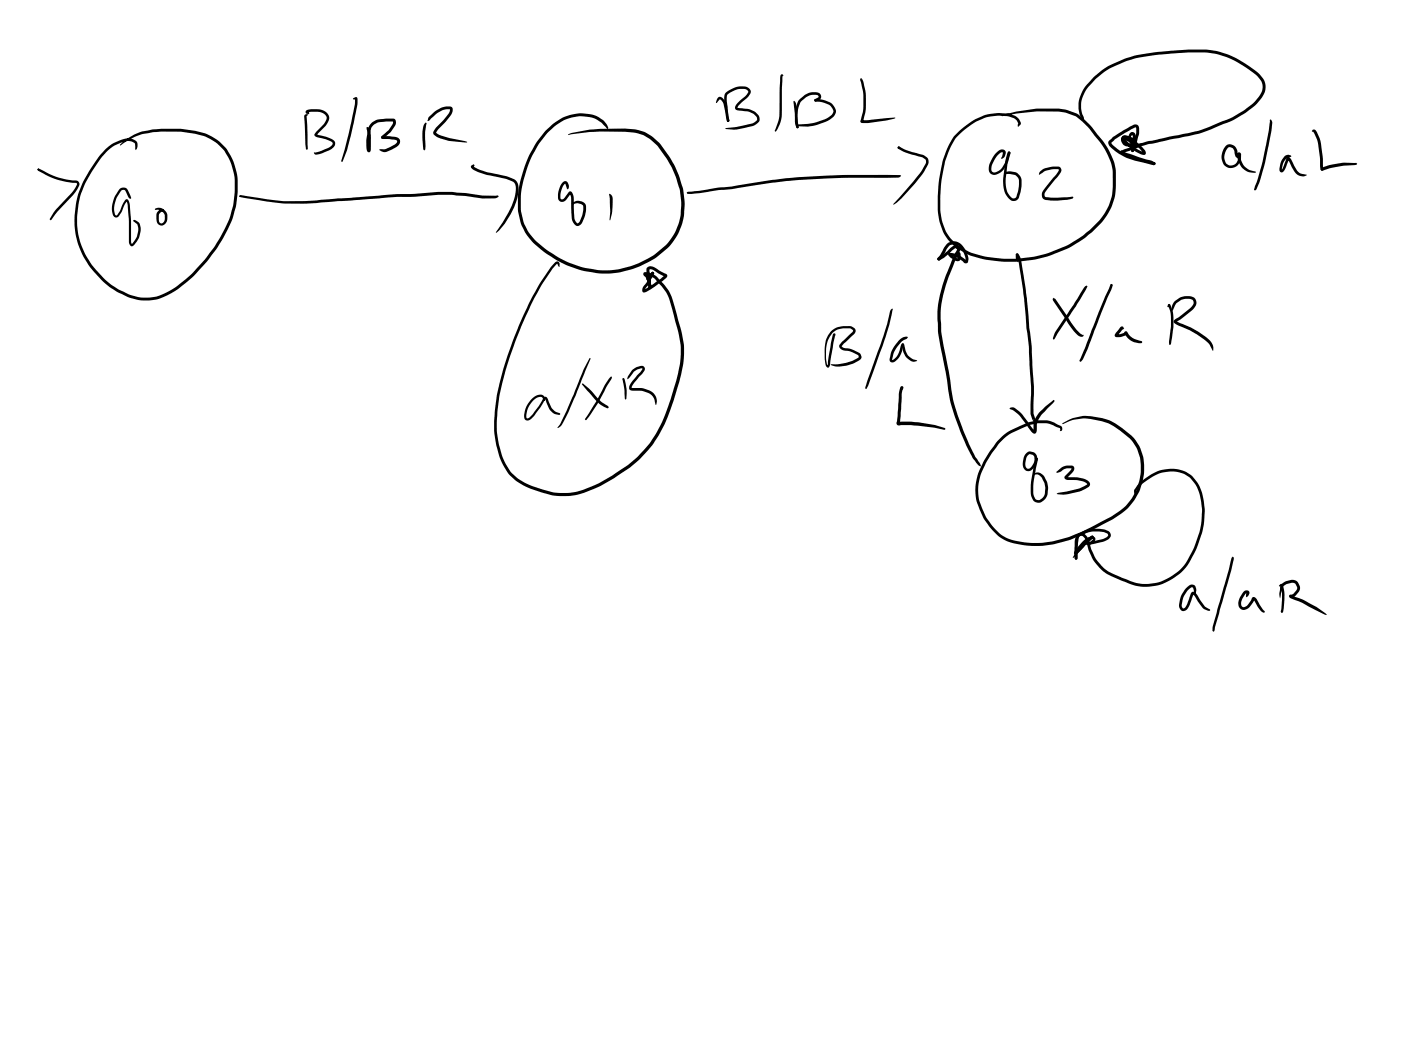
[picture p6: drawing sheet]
<svg xmlns="http://www.w3.org/2000/svg" width="108mm" height="81mm" viewBox="0 0 108 81" stroke-linecap="round" stroke-linejoin="round" font-family="sans-serif">
<g fill="#000">
<path d="M2.9 13l.2 .1h-.1h-.1zM2.9 13h.1a6.1 6.1 0 0 0 3 .9l.1 .2a1.11 1.11 0 0 1-.5 .9l-1.2 1.3-.4 .6h-.2a5.5 5.5 0 0 1 1.4-1.7l.7-1v-.1h-.3a5.3 5.3 0 0 1-2.7-1zM2.9 13.1l.1-.1v.1zM9.2 14.6l.3-.1h.2l.4 .8h-.2l-.3-.6h-.2a2.28 2.28 0 0 0-.6 1.1v.5l.2 .3 .2-.3 .2-.5a.4 .4 0 0 1 .4-.4l.2 .4 .2 3 .3-.5 .2-.6-.1-.4-.3-.2v-.2l.4 .3 .1 .4a1.72 1.72 0 0 1-.5 1.3v.1a.24 .24 0 0 1-.3-.1 .24 .24 0 0 1-.1-.2v-1.9l-.1-1.3-.7 1.2-.2 .1-.2-.2a2.02 2.02 0 0 1 .4-1.9zM8.1 11.5a2.4 2.4 0 0 1 2.1-.8l.4 .3v.3l-.1 .3-.1-.6-.3-.1h-.4a3.5 3.5 0 0 0-2.4 1.9 6.2 6.2 0 0 0 .2 8.1l.5 .5a4.5 4.5 0 0 0 4.2 1.4 7.2 7.2 0 0 0 2.9-2.1 11.9 11.9 0 0 0 2.6-3.9 5.9 5.9 0 0 0-.2-4.8l-.3-.4a3.8 3.8 0 0 0-1.5-1.1 11.1 11.1 0 0 0-3.9-.3 4.5 4.5 0 0 0-2.5 1v-.1a4.1 4.1 0 0 1 2.5-1.1 7.1 7.1 0 0 1 4.9 .8 4.5 4.5 0 0 1 1.6 4.3l-.1 .5a8.2 8.2 0 0 1-1.5 3.6 13.2 13.2 0 0 1-2.9 3 4 4 0 0 1-5.1 .1l-.4-.3a6.9 6.9 0 0 1-2.3-3.2 7 7 0 0 1 1.4-6.4zM12 16.1a.66 .66 0 0 1 .9 .5v.2a.44 .44 0 0 1-.2 .5 .44 .44 0 0 1-.6-.1l-.1-.5a.45 .45 0 0 1 .6-.5l-.4 .4 .1 .4 .1 .2 .3-.2v-.5l-.3-.3h-.4zM18.4 15.1h.1h.1l-.1 .1zM18.5 15.1l1.4 .1a16.2 16.2 0 0 0 4.5 .2l9.4-.6h1.1l2.3 .3h1.2l-.2 .2a3.7 3.7 0 0 1-1.7-.1l-1.7-.2h-1l-9.1 .6a17.6 17.6 0 0 1-4.1-.1l-2-.3zM18.5 15.1v.1l-.1-.1zM23.5 8.9l.2-.1-.1 .2 .1 2.4-.1 .2-.1-.5zM23.6 8.5l.4-.1a1.67 1.67 0 0 1 1 .2 .68 .68 0 0 1 0 1.2l-.6 .6v-.1l.7 .2a.72 .72 0 0 1 .7 .5v.3l-.4 .3-.9 .3h-.2l-.1-.1 1.1-.4a.42 .42 0 0 0 .3-.4l-.5-.3-.6-.1a.23 .23 0 0 1-.3-.2 .23 .23 0 0 1 .2-.3l.6-.6a.53 .53 0 0 0 .1-.7 .53 .53 0 0 0-.6-.2l-.8 .1v-.1l.1 .1v.1l-.2-.1zM27.2 7.6l.2-.1h.1v.6l-.8 3.5-.4 .9v-.1l.8-3 .3-1.8v.1h-.2z"/>
<path d="M28.3 9.8a.7 .7 0 0 1 .3 .7v1a.19 .19 0 0 1-.3 .2 .19 .19 0 0 1-.1-.3v-.5a2.39 2.39 0 0 1 .4-1.4l.5-.3 1.2-.1a.4 .4 0 0 1 .2 .4 .4 .4 0 0 1-.2 .4l-.2 .3-.6 .5-.1-.2 .6-.5 .3-.6h-1.1l-.4 .2-.2 .3-.1 .6-.1 1.1v-1.2l-.2-.5zM29.4 10.5h.2a1.69 1.69 0 0 1 1.1 .2l.1 .1a.49 .49 0 0 1-.3 .5l-.8 .4-.5-.1 .9-.3 .4-.2 .1-.2-.2-.1-1-.1zM32.8 9.5h.1l-.1 .7v1.1l-.1 .3-.1-.1-.1-1.2 .1-.6zM33.1 9l.5-.5a1.58 1.58 0 0 1 1-.3 .32 .32 0 0 1 .3 .2 .32 .32 0 0 1-.1 .4l-1.2 1.4 .2 .2a6.1 6.1 0 0 0 2 .5h.2v.1a5.2 5.2 0 0 1-2.2-.4l-.2-.1a.32 .32 0 0 1-.2-.3 .32 .32 0 0 1 .1-.3l1-1.1 .2-.4-.7 .1-1 .8zM36.3 12.8l.2-.1h.1l-.1 .2v-.1l1 .4 1.5 .4a.94 .94 0 0 1 .9 .6 2.97 2.97 0 0 1-.3 1.8 5.1 5.1 0 0 1-1.4 1.9 7.6 7.6 0 0 0 1.4-2.5 1.36 1.36 0 0 0 0-1.3l-.6-.3-2.2-.5-.4-.3zM43.4 14h.2a.4 .4 0 0 1 .2 .4l-.1 .2-.1-.4-.2 .1-.2 .6v.4h.2l.4-.5a.23 .23 0 0 1 .3 0 .23 .23 0 0 1 .1 .3l.1 1.7 .2 .4 .2-.1 .1-.5 .1-.7-.4-.2h-.4l.3-.2h.2l.4 .1 .2 .3-.2 .8-.2 .5-.3 .2-.2-.1-.2-.4-.1-1.7-.1-.3h.1l-.5 .6h-.3l-.2-.2v-.6zM42.1 10.1a3.3 3.3 0 0 1 4.3-.9l.5 .7h-.1l-.4-.4a2.85 2.85 0 0 0-3.1-.1l-1.1 .9a8.6 8.6 0 0 0-2 6 4.4 4.4 0 0 0 2.4 3.2 6.6 6.6 0 0 0 9.3-1.4 4.8 4.8 0 0 0 .4-3.7 6.5 6.5 0 0 0-1.1-2.4 3.3 3.3 0 0 0-3.1-1.8 20 20 0 0 0-4.1 .2h-.2l.2-.2a14.7 14.7 0 0 1 5.2-.2 3.8 3.8 0 0 1 2.3 2 6.1 6.1 0 0 1 .7 6.2 6.8 6.8 0 0 1-8.2 2.3 6.6 6.6 0 0 1-3.9-3.3 7.8 7.8 0 0 1 1.3-6.3zM47 14.9l.2 .2v.2v1l-.2 .7zM52.9 14.9l.1-.1 3.6-.5a59.3 59.3 0 0 1 12.8-.8v.1l-.2 .1a60.9 60.9 0 0 0-12.5 .8l-3.4 .4zM52.9 14.9l.1-.1 .1 .1h-.1zM55.3 7.5a.49 .49 0 0 1 .7 .5l.2 1.3-.1 .1-.1-.1-.3-1.5-.2-.2-.3 .3zM55.9 7.1l.3-.1a1.19 1.19 0 0 1 1.6 0 .63 .63 0 0 1-.3 .6l-.7 .7 .9 .1 .5 .2 .3 .4v.2v.2a1.52 1.52 0 0 1-1.1 .5 2.87 2.87 0 0 1-1.5 0l1.5-.2a1.35 1.35 0 0 0 .9-.4v-.3l-.3-.2-.3-.2-.7-.1a.29 .29 0 0 1-.4-.2l.2-.3 .8-.9v-.1l-.2-.1a1.76 1.76 0 0 0-1.4 .4v.5l.2 1.5-.1 .1-.2-.4-.1-1.2v-.4z"/>
<path d="M60.2 5.8l.1-.1 .1 .1h-.1l-.1 1.3a5.9 5.9 0 0 1 0 2.3l-.5 .7 .3-.8a5.9 5.9 0 0 0 .1-2.2zM61.1 7.8h.2v.2l.2 1.8v.1l-.2-.1zM61.6 7.7l.3-.3a.89 .89 0 0 1 1.4 0l-.1 .3-.4 .1a.25 .25 0 0 1 .2-.3l.1-.1-.1-.1h-.6l-.3 .2-.4 .4-.3 1v.5l.1 .4v.1l-.2-.4-.1-.6 .1-.7zM62.8 7.7h.5a1.08 1.08 0 0 1 1.1 .9v.2a1.18 1.18 0 0 1-.8 .6 3.3 3.3 0 0 1-2.1 .3l-.1-.1h.1a4.2 4.2 0 0 0 2.6-.7l.1-.4a1.05 1.05 0 0 0-1.1-.7h-.3zM66.3 6l.2 .1a5 5 0 0 1 .2 2.6l-.2 .7-.1-.1 2.6-.2-.7 .2-1.4 .2h-.5l-.1-.2v-.1a5.5 5.5 0 0 0 .1-2.8zM69.2 11.3h.1v.1h-.1zM69.2 11.3l2 .7 .3 .2v.2a2.35 2.35 0 0 1-.7 1.4l-1.3 1.5-.7 .5 2.1-2.5 .5-.8-.1-.2-.2-.2-1.5-.4-.4-.2zM73 18.8l.1-.1a1.04 1.04 0 0 1 1.4 .8l.1 .6a.22 .22 0 0 1-.2 .2 .22 .22 0 0 1-.2-.2l-.4-.2-.6-.2-.1-.1a.63 .63 0 0 1 .8 .1l.5 .3v.1v-.3l-.3-.6-.3-.3-.4-.1-.3 .1-.5 .9-.2 .3-.1-.1-.1-.1zM73.1 19.5h.2v.2h-.2zM73.1 19.5h.2l.5 .4v-.3h-.2a.24 .24 0 0 1 .2-.2 .24 .24 0 0 1 .2 .1v.4a.27 .27 0 0 1-.2 .2 .27 .27 0 0 1-.3-.1l-.3-.2zM76.8 11.8a.45 .45 0 0 1 .6-.2l.1 .1-.1 .3-.2 .2 .1-.4h-.2a1.82 1.82 0 0 0-.7 1v.4l.3 .1a1.43 1.43 0 0 0 .9-1.2l.2-.4 .1 .1-.2 .7a1.17 1.17 0 0 1-1.3 .9h-.1a.67 .67 0 0 1 0-.9zM77.7 11.7h.1v.1l-.1 .1z"/>
<path d="M77.7 11.7l.2 .1-.3 .7-.1 1.2a1.39 1.39 0 0 0 .6 1.6l.2-.1 .1-.4 .1-.9-.3-.4-.8-.1 .2-.2 .8 .1 .2 .3 .1 .3v.8l-.2 .6-.3 .2-.3-.1a1.75 1.75 0 0 1-.6-1.7l.2-1.3zM78.3 19.5a.54 .54 0 0 1 .4 .7l.4 2.8 .4 3.7 .2 3.1-.1 2.1 .2 .4a.12 .12 0 0 1 0 .2 .12 .12 0 0 1-.2-.1l.1-.1-.1 .1-.2-.5v-2.1l-.1-3-.4-3.8-.4-2.9zM73.6 10.4a4.4 4.4 0 0 1 4-1.7l.6 .2 .3 .2 .2 .4-.2 .3v-.3l-.1-.2-.4-.2a4.2 4.2 0 0 0-5 2.9 10.8 10.8 0 0 0-.4 4.9 3.8 3.8 0 0 0 3.3 2.9 9.4 9.4 0 0 0 9.1-3.2 4.5 4.5 0 0 0 .7-3.3 4.7 4.7 0 0 0-1.1-2.5 7.1 7.1 0 0 0-1.7-1.8 5.1 5.1 0 0 0-3-.4l-2.7 .3 .3-.1a10.7 10.7 0 0 1 4.7-.3 4.3 4.3 0 0 1 2.3 1.8l.4 .4a4.7 4.7 0 0 1 1.1 3.9 4.6 4.6 0 0 1-1.7 3.1l-.5 .4a9.6 9.6 0 0 1-9.5 1.4 3.7 3.7 0 0 1-2-3.7 9.7 9.7 0 0 1 1.1-5.1zM80.2 13.2a1.99 1.99 0 0 1 1.4-.3l.2 .1-.1 .3-1.1 1.5-.1 .3 .5 .1 1.6-.1 .1 .1a4.2 4.2 0 0 1-2.2 .2l-.2-.2v-.4l1.3-1.7-.1-.1h-.3l-.6 .1-.5 .4zM84.3 5.9a8.2 8.2 0 0 1 5.1-1.9 15.6 15.6 0 0 1 4.5 0 6.5 6.5 0 0 1 3.5 2.2 1.54 1.54 0 0 1-.6 1.8l-.8 .7-.9 .5-2.5 1-4.8 1.1-1.3 .5-.2-.1 .1-.1 1.3-.5 4.8-1.1 2.3-.9 .8-.5a3.7 3.7 0 0 0 1.6-1.6l.1-.5a1.74 1.74 0 0 0-.7-.9 6.7 6.7 0 0 0-5.1-1.6l-2.1 .2a7.4 7.4 0 0 0-5.6 2.6 2.32 2.32 0 0 0-.3 2.4 1.91 1.91 0 0 1 0-2.4zM86.4 11.6l2.3 .8 .3 .2-.1 .1-2.2-.7-.3-.2zM86.5 10.5l.2-.1 .5 .2 1 1a.21 .21 0 0 1 .1 .2 .21 .21 0 0 1-.2 .1 3.3 3.3 0 0 1-1.7-1.2v-.1h.2v.1v-.1a3.1 3.1 0 0 0 1.5 1.1h.1l-.1 .1-1.1-1-.3-.2-.1 .2 .2 .2 .3 .1 .2-.6-.1-.1-.1 .3a.13 .13 0 0 1-.2 0 .13 .13 0 0 1 .1-.2 .27 .27 0 0 1 .2-.3 .27 .27 0 0 1 .3 .1v.3l-.1 .4-.3 .3h-.4l-.2-.2-.1-.3zM86.4 10.6l.2-.1 .6 .3a.45 .45 0 0 1 .2 .6l-.1 .3a.22 .22 0 0 1-.1-.3v-.3l-.7-.4zM85.5 10.8l.3-.3 1.3-.7 .3-.2h.2l.2 .2v.5l-.5 1.4-.1-.1 .1-.1h-.1l.3-1.2v-.5l-.8 .4-1.1 .8 .5 .5 .7 .4 2.2 .6v.2l-1.5-.3-.8-.3-1.2-.8-.1-.3zM94.5 11.2l.3-.1 .3 .2 .2 .2 .1 .5v.1l-.1 .1-.1-.1-.2-.7-.3-.1-.2 .2a.75 .75 0 0 0 .3 1.3l.5-.2 .1-.3v-.4h.2v.3a1.26 1.26 0 0 0 .7 .9l.4 .1v.1a1.29 1.29 0 0 1-1.4-1.3v-.1a.15 .15 0 0 1 .2-.2 .15 .15 0 0 1 .1 .2v.4a.77 .77 0 0 1-.9 .6 .77 .77 0 0 1-.6-1zM97.8 9.3l.1-.1 .1 .2v.6l-.5 2.5-.5 1.6-.2 .5-.1 .1-.1-.1 .7-2.2 .5-2.3zM99 12l.3-.1 .2 .1-.4 .2-.1 .2-.3 .7 .4-.9a.23 .23 0 0 1 .3-.1 .23 .23 0 0 1 .1 .2l.4 .8a.98 .98 0 0 0 .8 .4 .7 .7 0 0 1-1-.3l-.5-.9h.1l-.2 .4a.5 .5 0 0 1-.4 .6l-.1-.2a1.49 1.49 0 0 1 .4-1.1z"/>
<path d="M101.1 10h.2l.1 .1a4.1 4.1 0 0 1 .5 2.2l.1 .7a.16 .16 0 0 1-.2 .1 .16 .16 0 0 1-.1-.3v-.2a4.8 4.8 0 0 0-.4-2.3l-.2-.2zM101.8 13l.7-.3 .9-.2 1.1 .1h.1l-.1 .1-1.8 .2-.8 .3-.1-.1zM41 30.7l.3-.2 .4-.1 .3 .2v.3l-.3-.3h-.2a1.57 1.57 0 0 0-.9 1.6h.2l.2-.3 .9-1.3a.16 .16 0 0 1 .2 0 .16 .16 0 0 1 .1 .1l.3 .7 .3 .3 .3 .1 .1 .1-.1 .1a.88 .88 0 0 1-.8-.5l-.3-.8-.4 .7-.7 .9-.4 .1-.1-.3a1.93 1.93 0 0 1 .6-1.4zM42.7 20.3l.2-.1h.1l.1 .1v.3l-.2-.3-.3 .4-.8 1.2-.7 1.2a30.5 30.5 0 0 0-2.6 7.5l-.1 .5a7.1 7.1 0 0 0 1 5.3 4.1 4.1 0 0 0 1.8 1.1 5.3 5.3 0 0 0 3.1 .4h.2a9.4 9.4 0 0 0 2.8-1.4l.9-.6a9.4 9.4 0 0 0 3.5-5.3l.7-2.6a7.3 7.3 0 0 0-.5-3.7l-.4-1.4-.5-.8-.6-.7-.7-.2 .1-.1 .2 .2 .2 .7v.2h-.2l-.2-.8-.2-.2a.2 .2 0 0 1 .1-.2 .2 .2 0 0 1 .2 0l.7 .4 .9 1 .3 .5a18.3 18.3 0 0 1 .9 4v.3a18.7 18.7 0 0 1-1.8 6 8.6 8.6 0 0 1-2.5 2.9l-.9 .6a6.8 6.8 0 0 1-4.9 1.5 7.5 7.5 0 0 1-2.9-1.2 4.2 4.2 0 0 1-1.3-2.1 9.4 9.4 0 0 1-.1-4.6 30.2 30.2 0 0 1 3.3-8.4zM44.9 29.5l.6 .6a4.1 4.1 0 0 0 1.4 1.2v.1l-.1 .1a3.8 3.8 0 0 1-1.5-1.4l-.5-.5zM45.4 27.6h.1l-1.7 4.2a2.47 2.47 0 0 1-.7 1.1h-.1l.6-1.2 1.4-3.2zM47.1 29l.1 .1-.1 .1-1 1.9-1 1.3v-.1l.8-1.3 .7-1.4zM48 29.2h.1l-.1 .1zM48 29.2v-.1l.1 .1 .2 .7-.1 .9zM48.7 28.5l.7-.3h.2l.1 .2-.2 .4-.8 .9v.2h.1a2.1 2.1 0 0 1 1.3 .2 .83 .83 0 0 1 .4 1.1l-.1-.5-.3-.4-.6-.2h-.7a.31 .31 0 0 1-.3-.2 .31 .31 0 0 1 .1-.4l.9-1.1-.4 .1-.2 .1-.6 .6 .1-.2zM49.9 20.6a.45 .45 0 0 1 .6 0l.8 .5 .1 .2-.4 .4-1.1 .7a.25 .25 0 0 1-.4 .1 .25 .25 0 0 1 .1-.4l.6-1.1h.2v.1l-.7 1.3-.1-.1 1.6-1.1v.1l-1-.5h-.2v-.1l.2 1.5a.29 .29 0 0 1-.3-.4l-.1-.9zM50.2 21h.1l.1 .1-.2 .1z"/>
<path d="M50 21.2l.2-.2h.2v.1l-.5 .5-.1-.1zM64 25.5l.4-.2 .5-.2a1 1 0 0 1 .9 .2l.1 .1a.38 .38 0 0 1-.2 .4l-.9 .9 1.4 .5 .2 .3-.1 .2a2.65 2.65 0 0 1-2.2 .5v-.1a3.5 3.5 0 0 0 2-.5v-.2l-.6-.3a.8 .8 0 0 1-.8-.3v-.2l1-1v-.2l-.2-.1-.9 .1-.4 .2-.3 .4a3.1 3.1 0 0 0-.2 2.1l.1 .1v-.4l.3-1.9a.12 .12 0 0 1 0-.2 .12 .12 0 0 1 .2 0 .12 .12 0 0 1 0 .2l-.1-.1h.2l-.4 2.1a.31 .31 0 0 1-.2 .4l-.2-.2-.1-.6a2.33 2.33 0 0 1 .5-2zM68.6 23.9l.2-.1-.1 .5a43.1 43.1 0 0 1-1.8 5.5l-.2 .2v-.1l.1-.6 1.3-3.4zM69.4 29.8a.11 .11 0 0 1 .2 0 .11 .11 0 0 1-.1 .2l-.1-.1h.2l-.3 2.7v-.1h1.2a5.9 5.9 0 0 1 2.4 .6h-.1l-2.1-.3-1.6-.1v-.1l.2-2.3zM69.5 26.5h.2l.3 .9 .3 .3 .4 .1h-.4a1.16 1.16 0 0 1-.7-.7zM69.3 26.2l.3-.2h.4l-.3 .2a2.24 2.24 0 0 0-1 1.5h.1l.3-.2 .4-1h.1l-.1 .6-.3 .5-.4 .3h-.2l-.1-.2a2.34 2.34 0 0 1 .8-1.5zM72.3 19.9h.1v.1h-.2zM72.3 19.9l1.2-1h.2l.1 .1a.17 .17 0 0 1 .2 .1 .17 .17 0 0 1 0 .2l-.9 1.9a8.7 8.7 0 0 0-.6 3.5v.9l.6 3a14.3 14.3 0 0 0 1.2 4.8l1.3 2.5-.2-.1-.5-.5-1-2.2a14.6 14.6 0 0 1-1.1-4.5l-.5-3.3a8.1 8.1 0 0 1 .6-4l1-2.2v.1l-.3-.1-1.2 1-.1-.1zM77.8 31.5l.4-.1a3.8 3.8 0 0 1 1.2 1.5l.3 .3h-.1a1.52 1.52 0 0 1 .3-1.1l.7-.8 .6-.5 .1 .1-1.2 1.3-.2 .4v.5a.23 .23 0 0 1-.1 .3 .23 .23 0 0 1-.3-.1l-1-1.3zM78.3 19.6l.1-.1 .1 .1v.6a.54 .54 0 0 1-.2-.6zM79.1 34.9l.2-.1h.3l.2 .2 .1 .2v.2l-.1 .1-.2-.4-.3-.1-.1 .1-.2 .6 .1 .4h.2l.1-.1 .5-.7 .1 .1-.2 .5a.56 .56 0 0 1-.7 .4l-.1-.1a1.09 1.09 0 0 1 .1-1.3zM79.8 35.3h.2v.1l-.3 1.6a1.87 1.87 0 0 0 .1 1.4l.3 .1 .3-.2 .1-.2v-.5v-.4l-.2-.4-.3-.2h-.3a.32 .32 0 0 1 .5-.1l.3 .4a1.6 1.6 0 0 1 .2 1.2l-.2 .4-.4 .2a.48 .48 0 0 1-.5-.2 2.12 2.12 0 0 1-.1-1.6z"/>
<path d="M81.1 23l.1-.1 .1 .1 1.5 2.2 .4 .5 .3 .1v.1a.31 .31 0 0 1-.5-.1l-.7-.8zM81.4 36.4l.6-.5h.7l.1 .2-.1 .2-.5 .5v-.1l.8 .1 .6 .1 .4 .3v.2l-.2 .1a3.6 3.6 0 0 1-2.2 .6l-.2-.1 .8-.1a3.6 3.6 0 0 0 1.5-.5v-.2l-.3-.1-1.1-.1a.21 .21 0 0 1-.2-.1 .21 .21 0 0 1 0-.2l.5-.6h-.5l-.6 .3zM77.1 33.7a5.3 5.3 0 0 1 2.2-1.2l.6-.1a2.35 2.35 0 0 1 1.3 .1l.6 .4a.18 .18 0 0 1-.1 .3v-.2l-1.1-.4a3.7 3.7 0 0 0-2.1 .5l-.5 .3a3.8 3.8 0 0 0-1.4 1.2 4.6 4.6 0 0 0-1.1 4l.5 1.3a3.5 3.5 0 0 0 3.2 1.9 9.8 9.8 0 0 0 5.6-1.6l.8-.4a4.2 4.2 0 0 0 2.2-2.7l.1-1a3.1 3.1 0 0 0-.9-2.3 4.5 4.5 0 0 0-4.6-1.4l-.5 .3v-.1a3.8 3.8 0 0 1 4.6 .4 3.4 3.4 0 0 1 1.7 2.9 4.5 4.5 0 0 1-2.8 4.3 11.8 11.8 0 0 1-5 1.9 4.6 4.6 0 0 1-3.8-1.2l-.7-.9-.3-.6a4.1 4.1 0 0 1 .4-4.3zM83.6 22.1l.1-.1 .1 .1-.9 1.5-1.7 2.6-.1-.2 .2-.4zM85.6 21.9l.1 .1h-.1zM85.6 21.9l.1 .1v.3l-1.9 4.6-.3 .7-.3 .3v-.1zM86.3 25.2h.2l.1 .1-.2 .1h.1l-.4 .5v-.1l.2-.1 .5-.2 .5 .6 .7 .2v.1h-.1a1.31 1.31 0 0 1-1-.4l-.2-.3h.1l-.2 .2a.63 .63 0 0 1-.7-.1zM83 41.1h.4l.3 .2 .7 1.7 .7 .8 .3 .3 1.3 .5a3.7 3.7 0 0 0 5.2-2.1 6.2 6.2 0 0 0 .6-4.2 2.27 2.27 0 0 0-3.4-1.7l-1.1 .7-.5 .5-.1 .3v-.4l.5-.6a3.2 3.2 0 0 1 3.5-.7 2.96 2.96 0 0 1 1.4 2.6 7.2 7.2 0 0 1-1.9 5.2 4 4 0 0 1-4.7 .5l-.6-.3a3.1 3.1 0 0 1-1.3-1.2l-.4-.8-.3-.8-.3-.3h-.1l-.1 .2-.1 1.5-.2 .1v-.9l.1-.7zM90 23.5l.1-.1 .1 .1-.2 .2zM90 23.4h.1a1.64 1.64 0 0 1 .3 1.2l-.1 1.4-.2 .6v-.2a4.9 4.9 0 0 0-.1-2.8zM90.5 23.2l.4-.3 .3-.1h.5l.4 .2a.66 .66 0 0 1-.4 1l-.7 .6-.4 .2v-.1l.2 .2a6.3 6.3 0 0 1 2.5 1.5h.1a.47 .47 0 0 1 .1 .6l-.3-.4a6.1 6.1 0 0 0-2.4-1.5l-.2-.1a.21 .21 0 0 1-.2-.3 .21 .21 0 0 1 .2-.1l1.2-.9a.4 .4 0 0 0 .1-.6l-.3-.1-.6 .1-.4 .3-.3 .6v-.4zM83 41.2l.3-.2 .5-.2 .4-.1 .8 .1a.59 .59 0 0 1 .6 .3l-.1 .3a1.56 1.56 0 0 1-1 .5l-.7 .1-.1-.1 .1-.1 1.3-.3 .3-.2-.1-.2-.3-.1h-.8l-.8 .2-.3 .2-.1 .2v.9a.53 .53 0 0 1-.1 .6 .53 .53 0 0 1-.1-.6v-.8z"/>
<path d="M83.5 41.8l.6-.5h.1v.1l-.8 .9-.3 .2h-.1v-.1zM83.4 41.7l.3-.2a.37 .37 0 0 1 .4-.2 .37 .37 0 0 1 .3 .3l-.2 .3a.32 .32 0 0 1-.5 0l.3-.1 .2-.3h-.2a2.97 2.97 0 0 0-1.1 1.1l-.1-.1 1-1 .4-.2v.2l-1.2 1.1a.16 .16 0 0 1-.2 .1 .16 .16 0 0 1 0-.3zM83.7 41.8l.2 .1v.1l-.2-.1zM83.5 41.8l.6-.5h.1v.1l-1.5 1.6 .2-.4zM83.9 41.5l.3-.2 .1 .1-1.1 1.1h-.2v-.1zM84.1 41.3l.2 .1-.1 .1-.1-.1zM91.4 45.3a.43 .43 0 0 1 .7-.1l.1 .3-.1 .3-.2-.5h-.1l-.2 .1a1.79 1.79 0 0 0-.5 1.2v.3l.2-.1 .5-1.1 .2-.1 .2 .2 .6 .9 .5 .3-.2 .1-.4-.2-.7-1.1-.3 .7a.53 .53 0 0 1-.7 .6v-.1a1.12 1.12 0 0 1 .1-1.2zM94.9 43l.1-.1a.3 .3 0 0 1 0 .4l-1.5 5.4-.1-.1v-.3zM95.8 45.6l.3-.1 .2 .2-.2 .3v-.3l-.4 .4-.1 .4 .1 .2 .2 .1 .2-.1 .3-.6a.22 .22 0 0 1 .3-.1 .22 .22 0 0 1 .2 .2l.6 .9-.1 .1-.3-.2-.5-.8h.1a1.09 1.09 0 0 1-.8 .8l-.4-.1-.1-.4 .1-.4zM98.5 45.1l.2-.1a1.78 1.78 0 0 1 .3 1.4l-.1 .7a.1 .1 0 0 1 0 .1 .1 .1 0 0 1-.2 0 .1 .1 0 0 1 0-.1h.1h-.1l.1-1.4-.1-.5h.1h-.2zM98.8 45l.2-.2a1.04 1.04 0 0 1 .8-.1l.2 .1a.6 .6 0 0 1 0 .9l-.3 .3h-.3l.1-.1 .9 .3 1 .6 .8 .6-2.7-1.3a.18 .18 0 0 1-.2-.2 .18 .18 0 0 1 .3-.1l.4-.5-.2-.3-.2-.1-.5 .1-.2 .2-.3 .9v-.8z"/>
<circle cx="56.1" cy="9.3" r=".1"/>
<circle cx="62.8" cy="7.7" r=".1"/>
<circle cx="69.3" cy="11.4" r=".09"/>
<circle cx="88.9" cy="12.6" r=".12"/>
<circle cx="83" cy="42.5" r=".09"/>
</g>
</svg>
